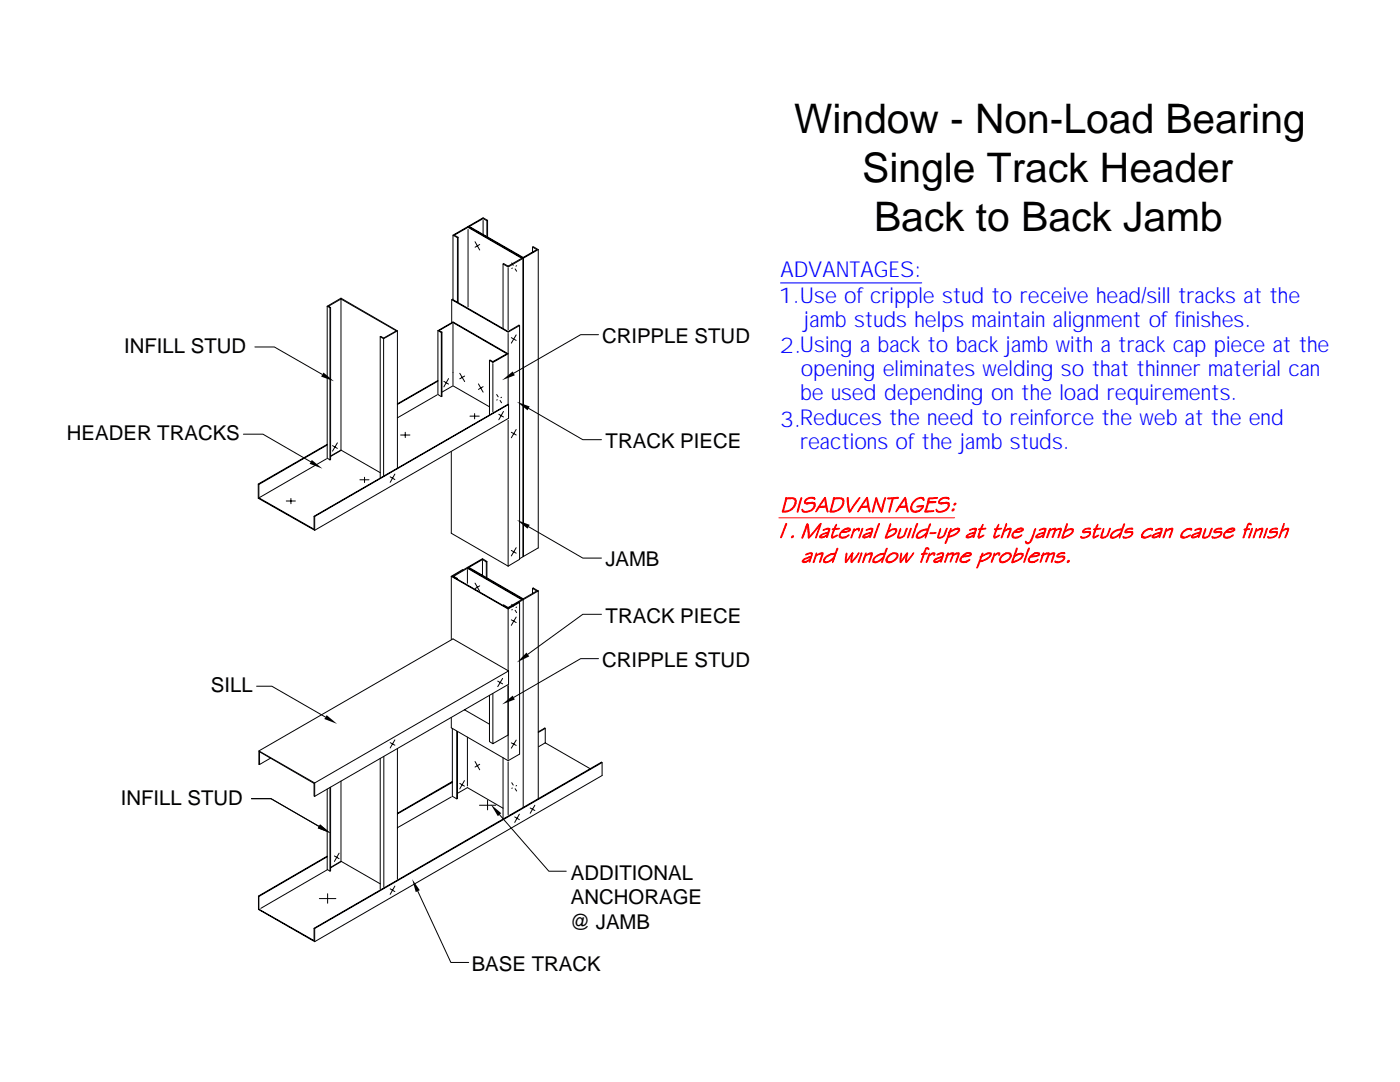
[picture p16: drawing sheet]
<svg xmlns="http://www.w3.org/2000/svg" width="279mm" height="216mm" viewBox="0 0 279 216" stroke-linecap="round" stroke-linejoin="round" font-family="sans-serif">
<defs><g id="words">
<g font-size="8.1">
<text x="158.5" y="26.5">Window - Non-Load Bearing</text>
<text x="172.1" y="36.3">Single Track Header</text>
<text x="174.5" y="46">Back to Back Jamb</text>
</g>
<g font-size="4.4" fill="#00f">
<text x="155.7" y="55.2">ADVANTAGES:</text>
<text x="155.4" y="60.4">1.Use of cripple stud to receive head/sill tracks at the</text>
<text x="160.4" y="65.3">jamb studs helps maintain alignment of finishes.</text>
<text x="155.7" y="70.4">2.Using a back to back jamb with a track cap piece at the</text>
<text x="159.8" y="75">opening eliminates welding so that thinner material can</text>
<text x="159.7" y="79.8">be used depending on the load requirements.</text>
<text x="155.6" y="85.2">3.Reduces the need to reinforce the web at the end</text>
<text x="159.7" y="89.6">reactions of the jamb studs.</text>
</g>
<g font-size="4.1">
<text x="24.8" y="70.5">INFILL STUD</text>
<text x="120.1" y="68.4">CRIPPLE STUD</text>
<text x="13.3" y="87.8">HEADER TRACKS</text>
<text x="120.9" y="89.5">TRACK PIECE</text>
<text x="120.8" y="113">JAMB</text>
<text x="120.9" y="124.2">TRACK PIECE</text>
<text x="120.1" y="133.1">CRIPPLE STUD</text>
<text x="42.1" y="138.1">SILL</text>
<text x="24.1" y="160.7">INFILL STUD</text>
<text x="113.9" y="175.6">ADDITIONAL</text>
<text x="113.7" y="185.3">@ JAMB</text>
<text x="113.9" y="180.4">ANCHORAGE</text>
<text x="94.1" y="193.7">BASE TRACK</text>
</g>
</g></defs>
<g fill="none" stroke="#000" stroke-width=".2">
<path d="M68.1 59.7l-2.5 1.4 .4 .3h-.2M68.1 59.7l11 6.3-2.5 1.5-.6-.4-.1 .1M68.1 59.7v30.1M90.4 59.7l-.3 .1v4.6M91.3 47.4l-.9-.5v12.9l11 6.3 2.2-1.2 .1 .1-2.3 1.3-11.3-6.5M91.4 47.3l-.1 .1v12.9M91.4 47.3l-.7-.4 2.7-1.5 10.7 6.1-2.7 1.6-.9-.5-.1 .1M91.4 47.3v13.1M93.4 45.2l11 6.3M93.4 45.8v15.4M94.8 48.2l.9 1.7M95.7 48.8l-.9 .5"/>
<path d="M96.4 44v2.8M97.2 44h.1l-.9-.5-6 3.4M97.2 44l-.8-.4-2.7 1.6 10.7 6.2 2.7-1.6-.8-.5M97.2 44v3.2M97.3 44v3.3M101.4 53.5v12.3M102.1 52.5l.3 .4M102.3 53.5l-.2 .1M102.8 53.7l.3 .4M103.1 53l-.1 .1M104.4 51.5v59.6v-59.6M107.4 49.8l-1-.6-.1 .1v1"/>
<path d="M107.4 49.8l-6 3.5-1-.6v12.9M107.4 49.8v59.5l-3.7 2.2M50.9 69.2h3.9l9.5 5.5M65.3 61.1v30.3l.5 .4M65.3 61.1l2.8-1.6 11.2 6.5M65.3 61.1l.5 .3M65.8 61.4v30.4M66 61.4v30.3l-.2 .1M75.9 67.2v28.2M75.9 67.2l.7 .4M76.6 67.6v27.4M79.3 66v27.4"/>
<path d="M79.3 66l-2.7 1.6M87.2 78.8l-7.9 4.6M87.4 66l.7 .4 .1-.1-.6-.3 2.8-1.6 10.8 6.2-2.8 1.6-.7-.3v10.9M87.4 66v12.7l.7 .4h.1v-12.8M87.4 66l3-1.8 11 6.4-3 1.7-.7-.4M87.4 75.9l-8.1 4.7M87.4 76.1l-8.1 4.6M88.1 66.4v12.7M88.2 78.3l2.2-1.3 7.3 4.2M88.6 76.1l.9 .5M89.5 75.5l-.9 1.7M90.4 64.6v12.2"/>
<path d="M91.8 74.5l.9 1.6M92.7 75l-.9 .6M95.5 76.6l.9 1.7M96.4 77.2l-.9 .5M98.4 72.5v9.7M99.1 78.7l.3 .5M99.3 79.8h-.2M99.8 79.9l.3 .5M100.1 79.3l-.1 .1M101.4 66.5v14.2M102 67.4l1 .5M103 66.8l-1 1.7"/>
<path d="M103.7 65v46.6l-2.3 1.4M119.4 66.8h-3.5l-13.4 7.7M48.6 86.6h3.9l9.5 5.5M51.7 96.7l-.2-.1v2.8l11.3 6.4M51.7 96.7v2.6l11 6.3v-2.6l.1 .1M57.1 100h1.8M58.1 99.5v1M65.2 91.5l-13.4 7.8M65.3 88.7l-13.8 7.9M65.3 88.8l-13.6 7.9M66 91l2.1-1.2 7.8 4.5M66.4 88.9l.9 .6"/>
<path d="M67.3 88.4l-.9 1.6M68.1 89.9l-2.1 1.2M71.8 95.7h1.8M72.7 95.2v1.1M77.9 95.1l.9 .6M78.8 94.6l-.9 1.6M79.9 86.8h1.9M80.9 86.3v1M90.1 90.1v16.3l11.3 6.6M93.8 83h1.9M94.7 82.5v1.1M99.5 82.7l1 .5"/>
<path d="M100.5 82.1l-1 1.7M101.4 80.7l.1 2.8-38.7 22.3M101.4 80.7l-38.7 22.3M101.4 83.8v29.2M101.5 80.7l-38.7 22.4M102 86.3l1 .5M103 85.7l-1 1.7M105.5 81.5l10.8 6.2h3.7M62.8 103.1v2.7M90.1 115l11.3 6.5M90.1 115v12.6M90.3 115l.9 .5 .1-.1"/>
<path d="M90.3 115l11.1 6.4M91.3 115.4l-.8-.4 2.8-1.6 10.8 6.3-2.7 1.5-.9-.5-.1 .1 1 .6M91.3 115.4v.2M92.4 113.6l-2.3 1.4M93.3 113.2l11.1 6.5M93.3 113.6v2.8M93.3 113.2l-3 1.8M94.8 116.4l.9 1.6M95.7 116.9l-.9 .6M96.3 111.9v2.9M97 112.1l.2-.1-.9-.5-3 1.7M97 112.1l-.7-.4-2.7 1.5 10.8 6.3 2.7-1.6-.8-.5v1"/>
<path d="M97 112.1v3.2M97.2 112v3.3M102 109.8l1 .6M103 109.3l-1 1.6M104.4 119.7v41.4M104.4 119.7l-3 1.7M105.5 105.1l10.8 6.3h3.7M106.3 117.4l.1-.1 1 .6M107.4 117.9v41.5M107.4 117.9l-3 1.8M51.2 136.9h3.1l10.6 6.2M97.7 138.7v9.3l.7 .4"/>
<path d="M98.4 138.4v10l3-1.7M99.3 135.9l1 .6M100.3 135.4l-1 1.6M101.4 136.8v14.7M101.5 133.9v2.6l-38.7 22.4M101.5 133.9l-11.1-6.4-38.7 22.3M101.5 133.9l-38.7 22.3M102 123.7l1 .5M102.1 120.6l.3 .5M102.3 121.6l-.2 .1M102.8 121.8l.3 .4M103 123.1l-1 1.7"/>
<path d="M103.1 121.1l-.1 .1M103.7 120.2l-2.3 1.3v12.1M103.7 120.2l-.1-.1-2.2 1.3M103.7 120.2v30.3l-2.3 1.3-11.3-6.6v-2M119.4 131.4h-3.5l-13.4 7.8M120 122.6h-3.7l-11 8M50.2 159.4h3.9l9.5 5.5M51.8 152.5h-.1v-2.7l11.1 6.4M54 151.3l-2.2 1.2v-2.5l10.9 6.3v2.6h.1M62.8 156.2v2.7M65.3 157.5v16l.5 .3M65.8 157.1v16.7"/>
<path d="M66 157.1v16.7h-.2M68.1 155.9v16M75.9 151.3v26.1M76.6 150.9v26.2M77.9 148.2l.9 .5M78.8 147.6l-.9 1.6M79.3 149.4v26.1M90.1 159l-10.8 6.2M90.3 145.4v13.5l.9 .5 .1-.1v-13.4M90.3 156.1l-11 6.3M90.3 155.9l-11 6.4M91.2 145.9v13.5"/>
<path d="M91.3 158.3l2-1.1 7.1 4.1M91.8 156.3l.9 .6M92.7 141.6l5 2.9M92.7 155.8l-.9 1.6M93.3 147.1v9.7M94.8 152l.9 1.6M95.7 152.5l-.9 .6M97.3 159.7v1.9M100.4 151.2v12.3M101.4 152v10.5M102 148.2l1 .5M102.1 156.2l.3 .5"/>
<path d="M102.3 157.2l-.2 .1M102.8 157.4l.3 .4M103 147.7l-1 1.6M103.1 156.7l-.1 .1M107.4 146l1.3-.7 .1 .1-1.4 .8M108.7 148.3l-1.2 .7M108.8 145.4v2.8l9 5.2M120.2 152.2l-57.4 33.1M51.7 178.9v2.5l11 6.3v-2.5l.1 .1M51.7 178.9l-.1-.1v2.7l11.2 6.4M63.7 179.3h3.3M65.3 173.6l-13.3 7.7"/>
<path d="M65.3 170.8l-13.7 8M65.3 171l-13.6 7.9M65.4 178.3v1.9M66 173.1l2.1-1.2 7.8 4.5M66.7 170.8l1 .5M67.7 170.2l-1 1.7M68.1 171.9l-2.1 1.3M77.9 177.4l.9 .5M78.8 176.8l-.9 1.7M83.4 177.8l6.6 14.2h3.5M95.7 160.7h3.3M99.7 162.5l9.8 11.3h3.5"/>
<path d="M102.7 163l1 .6M103.7 162.5l-1 1.6M105.8 161.2l.9 .5M106.7 160.7l-.9 1.6M62.7 185.2l57.3-33.1 .2 .1v2.5l-57.4 33.2M62.8 185.3v2.6"/>
</g>
<g fill="#f00" stroke="#f00" stroke-width=".2">
<path d="M163.4 104.8l.2 .1-2.2 2.5-.1-.3h.2z" fill-rule="evenodd"/>
<path d="M161 104.7l.1 .2-1 2.5v-.3z" fill-rule="evenodd"/>
<path d="M161 104.5h.2l.1 .2 .2 1.2v1.2h-.2l-.1-1.8-.1-.4-.1-.2z" fill-rule="evenodd"/>
<path d="M163.4 104.7l.3-.2h.2l-1.1 2.9 .8-2.5z" fill-rule="evenodd"/>
<path d="M164 107.2l.9-.4 .1 .1-.6 .3z" fill-rule="evenodd"/>
<path d="M163.6 107a1.84 1.84 0 0 1 1.6-.7l-1.1 .4-.3 .3v.1l.6 .1-.4 .2-.4-.1z" fill-rule="evenodd"/>
<path d="M165.2 105.6l.4-.1-.5 1.6-.1 .2v-.4l-.1-.1 .3-.5h-.4l.5-.1 .1-.5z" fill-rule="evenodd"/>
<path d="M164.3 105.8v-.1a1.43 1.43 0 0 1 1.3-.2z" fill-rule="evenodd"/>
<path d="M166.2 107.2l.9-.4-.8 .5z" fill-rule="evenodd"/>
<path d="M166.1 105.7h.3z" fill-rule="evenodd"/>
<path d="M166.2 105.5l1.3-.1-.1 .2-.8 .1-.2 .5a1.03 1.03 0 0 0-.1 1.1l-.3 .1a2.11 2.11 0 0 1 .4-1.7h-.3z" fill-rule="evenodd"/>
<path d="M166.9 104.6l-.2 .9h-.2z" fill-rule="evenodd"/>
<path d="M168.1 107.2l1.4-.4a1.31 1.31 0 0 1-1.4 .4z" fill-rule="evenodd"/>
<path d="M168.1 105.8l.6-.3h.5l-.5 .1-.6 .5h.9l-1.1 .2-.2 .3v.5l.4 .1h.7l-.7 .2-.6-.2a1.25 1.25 0 0 1 .6-1.4z" fill-rule="evenodd"/>
<path d="M168.1 106.1l.9-.1 .5-.2v-.2l-.8-.1 .5-.2 .5 .2 .1 .2-.5 .4z" fill-rule="evenodd"/>
<path d="M170.5 105.8l.4-.3 .4 .1-.7 .3z" fill-rule="evenodd"/>
<path d="M170.3 105.6l.2-.1 .1 .4-.8 1.5z" fill-rule="evenodd"/>
<path d="M170.9 105.5l.5-.1 .1 .1-.1 .4h-.1l.1-.3z" fill-rule="evenodd"/>
<path d="M172 105.5h.2l-.2 .5-.6 1.4z" fill-rule="evenodd"/>
<path d="M172.6 107.2l.9-.4 .2 .1-.7 .3z" fill-rule="evenodd"/>
<path d="M172.2 107a1.84 1.84 0 0 1 1.6-.7l-.5 .2a1.02 1.02 0 0 0-.9 .6l.6 .1-.5 .2-.3-.1z" fill-rule="evenodd"/>
<path d="M173.8 105.6l.4-.1v.5l-.6 1.3 .1-.4-.2-.1 .3-.5h-.3l.4-.1 .1-.5z" fill-rule="evenodd"/>
<path d="M172.8 105.8l1.1-.4 .3 .1z" fill-rule="evenodd"/>
<path d="M175.4 104.5l.1 .1-1 2.8-.1-.3z" fill-rule="evenodd"/>
<path d="M176.9 107.2l.5-.1a2.22 2.22 0 0 0 1.4-1.1l-.1-.3h-.2l.4-.1a1.49 1.49 0 0 1-1.4 1.5l-.4 .2z" fill-rule="evenodd"/>
<path d="M177.1 106l.7-.3a.88 .88 0 0 1 1.1-.1 1.85 1.85 0 0 0-2 1.6l.2 .2h-.4z" fill-rule="evenodd"/>
<path d="M177.7 104.5l.1 .1-.1 .5-.4 .9h-.2z" fill-rule="evenodd"/>
<path d="M179.7 105.5l.1 .2-.5 1.4 .2 .1-.4 .1z" fill-rule="evenodd"/>
<path d="M180.9 105.4l.2 .1a2.05 2.05 0 0 1-1.1 1.8l-.6 .1-.3-.1a1.29 1.29 0 0 0 1.4-.8z" fill-rule="evenodd"/>
<path d="M181.7 105.5h.2l-.8 1.9z" fill-rule="evenodd"/>
<path d="M183 104.5l.1-.1v.2l-.9 2.6-.2 .2z" fill-rule="evenodd"/>
<path d="M184.8 106.6l.2-.1-.3 .9z" fill-rule="evenodd"/>
<path d="M183.1 106.4l.1-.1a1.96 1.96 0 0 1 1.9-.6l-1.2 .3a1.33 1.33 0 0 0-.8 1.1l.2 .1-.4 .1-.1-.4z" fill-rule="evenodd"/>
<path d="M184.3 105.7l.9-.2 .3-.9 .2-.1-.2 .6a2.68 2.68 0 0 1-2.2 2.3l-.4-.1a2.23 2.23 0 0 0 2.2-1.6z" fill-rule="evenodd"/>
<path d="M185.6 106.4l1.2-.1-.6 .2z" fill-rule="evenodd"/>
<path d="M187.6 105.6l.1-.1v.2l-.4 1.4 .2 .1-.4 .1z" fill-rule="evenodd"/>
<path d="M188.9 105.4h.2l-.1 .1a2.05 2.05 0 0 1-1.1 1.8l-.5 .1-.3-.1a1.21 1.21 0 0 0 1.4-.8z" fill-rule="evenodd"/>
<path d="M189.3 106.2l.2-.1a2.51 2.51 0 0 1 1.6-.5l-1.5 .6-.3 .8 .6 .1-.7 .1-.5 1.3v-.4l.7-1.8z" fill-rule="evenodd"/>
<path d="M189.7 105.5h.2l-.2 .5-.2 .1z" fill-rule="evenodd"/>
<path d="M190.6 105.5l.5-.1 .4 .1a1.91 1.91 0 0 1-2.2 1.5l.5-.1a1.89 1.89 0 0 0 1.5-1.3z" fill-rule="evenodd"/>
<path d="M193.2 107.2l.9-.4 .2 .1-.6 .3z" fill-rule="evenodd"/>
<path d="M192.8 107a1.84 1.84 0 0 1 1.7-.7l-1.1 .4-.4 .3v.1l.7 .1-.5 .2-.4-.1z" fill-rule="evenodd"/>
<path d="M194.4 105.6l.5-.1-.5 1.6-.2 .2 .1-.4-.2-.1 .4-.5h-.4l.4-.1 .1-.5z" fill-rule="evenodd"/>
<path d="M193.5 105.7l1.1-.3 .3 .1-1.4 .3z" fill-rule="evenodd"/>
<path d="M195.4 107.2l1-.4-.9 .5z" fill-rule="evenodd"/>
<path d="M195.3 105.7h.3z" fill-rule="evenodd"/>
<path d="M195.4 105.5l1.4-.1-.2 .2-.8 .1-.2 .5a1.03 1.03 0 0 0-.1 1.1l-.2 .1a2.27 2.27 0 0 1 .3-1.7h-.3z" fill-rule="evenodd"/>
<path d="M196.2 104.6l-.3 .9h-.2z" fill-rule="evenodd"/>
<path d="M198.5 107.2l1-.4-.8 .5z" fill-rule="evenodd"/>
<path d="M198.5 105.7h.3z" fill-rule="evenodd"/>
<path d="M198.5 105.5l1.4-.1-.2 .2-.7 .1-.2 .5a1.03 1.03 0 0 0-.1 1.1l-.3 .1a2.27 2.27 0 0 1 .4-1.7h-.3z" fill-rule="evenodd"/>
<path d="M199.3 104.6l-.2 .9h-.3z" fill-rule="evenodd"/>
<path d="M200.5 105.8l.5-.2h.5l-.8 .3z" fill-rule="evenodd"/>
<path d="M201 105.6l.6-.2 .2 .1-.5 1.6-.2 .2 .5-1.7z" fill-rule="evenodd"/>
<path d="M200.8 104.5l.1 .2-.3 .9-.1 .2 .2 .1-.3 .1-.5 1.4z" fill-rule="evenodd"/>
<path d="M202.6 107.2l1.3-.4a1.09 1.09 0 0 1-1.3 .4z" fill-rule="evenodd"/>
<path d="M202.2 106.2l.9-.7h.6l-.6 .2-.5 .4h.9l-1.1 .2-.2 .3v.5l.4 .1h.7l-.1 .1-.6 .1-.6-.2v-.6z" fill-rule="evenodd"/>
<path d="M203.1 105.5l.6-.2 .4 .1 .2 .3-.5 .4h-1.2l1.4-.3v-.2z" fill-rule="evenodd"/>
<path d="M204.7 108l.4 .3-.3 .2z" fill-rule="evenodd"/>
<path d="M206.5 105.6l.2-.1-.5 1.7a1.27 1.27 0 0 1-1.4 1.3 1.59 1.59 0 0 0 1.2-1.5z" fill-rule="evenodd"/>
<path d="M207.1 107.2l.9-.4 .2 .1-.6 .3z" fill-rule="evenodd"/>
<path d="M206.7 107a1.84 1.84 0 0 1 1.7-.7l-1.1 .4-.4 .3v.1l.7 .1-.5 .2-.4-.1z" fill-rule="evenodd"/>
<path d="M208.3 105.6l.4-.1-.4 1.6-.2 .2 .1-.4-.2-.1 .4-.5h-.4l.4-.1 .1-.5z" fill-rule="evenodd"/>
<path d="M207.4 105.8l.1-.1a1.43 1.43 0 0 1 1.2-.2z" fill-rule="evenodd"/>
<path d="M209.3 105.9l.8-.4 .3 .1-.9 .3-.5 1.4-.1-.1z" fill-rule="evenodd"/>
<path d="M210.5 105.8l.7-.3 .3 .1-.8 .3-.6 1.4-.1-.2z" fill-rule="evenodd"/>
<path d="M209.5 105.5l.2 .1-.3 .2z" fill-rule="evenodd"/>
<path d="M210.1 105.5l.5-.1 .1 .1v.2l-.2 .1v-.2z" fill-rule="evenodd"/>
<path d="M211.2 105.5l.5-.1 .1 .1-.5 1.7-.1 .1 .4-1.7z" fill-rule="evenodd"/>
<path d="M212.1 107.2l.5-.1a1.8 1.8 0 0 0 1.4-1.4h-.3l.5-.1a1.6 1.6 0 0 1-1.4 1.5l-.5 .2z" fill-rule="evenodd"/>
<path d="M212.3 106l.7-.3a.94 .94 0 0 1 1.2-.1 1.79 1.79 0 0 0-2.1 1.6l.2 .2h-.4z" fill-rule="evenodd"/>
<path d="M212.9 104.5l.1 .1-.1 .4-.3 1h-.3z" fill-rule="evenodd"/>
<path d="M215.7 107.1l.5 .1-.5 .1z" fill-rule="evenodd"/>
<path d="M215.7 107.3a1.85 1.85 0 0 0 1.7-.7v-.3l-.2-.1h.4a1.38 1.38 0 0 1-1.9 1.1z" fill-rule="evenodd"/>
<path d="M216.4 106.2l.9-.2 .3 .2z" fill-rule="evenodd"/>
<path d="M217.2 105.5l.4-.1v.1z" fill-rule="evenodd"/>
<path d="M216.3 105.7l.6-.3h.7l-.4 .1a.84 .84 0 0 0-1 .6l1.4 .1-1.5 .1-.1-.3z" fill-rule="evenodd"/>
<path d="M218.4 107.2l.9-.4-.9 .5z" fill-rule="evenodd"/>
<path d="M218.3 105.7h.3z" fill-rule="evenodd"/>
<path d="M218.3 105.5h1.4l-1 .2-.1 .5a.96 .96 0 0 0-.2 1.1l-.2 .1-.1-.3 .5-1.4h-.3z" fill-rule="evenodd"/>
<path d="M219.1 104.6v.2l-.3 .7h-.2z" fill-rule="evenodd"/>
<path d="M220.1 105.6l.2-.1-.4 1.6 .1 .1-.3 .1z" fill-rule="evenodd"/>
<path d="M221.5 105.4l.1 .1a2.05 2.05 0 0 1-1.1 1.8l-.5 .1-.3-.1a1.29 1.29 0 0 0 1.4-.8z" fill-rule="evenodd"/>
<path d="M223.6 106.6l.2-.1-.4 .9z" fill-rule="evenodd"/>
<path d="M221.8 106.4l.2-.1a1.96 1.96 0 0 1 1.9-.6l-1.3 .3a1.33 1.33 0 0 0-.8 1.1l.3 .1-.5 .1v-.4z" fill-rule="evenodd"/>
<path d="M223.1 105.7l.8-.2 .4-.9 .2-.1-.3 .6a2.68 2.68 0 0 1-2.2 2.3l-.4-.1a2.23 2.23 0 0 0 2.3-1.6z" fill-rule="evenodd"/>
<path d="M224.2 107l.4 .2-.4 .1-.1-.2z" fill-rule="evenodd"/>
<path d="M224.2 107.3a1.85 1.85 0 0 0 1.7-.7l-.1-.3-.2-.1h.5a1.37 1.37 0 0 1-1.9 1.1z" fill-rule="evenodd"/>
<path d="M224.8 106.2l1.3-.1z" fill-rule="evenodd"/>
<path d="M225.7 105.5l.3-.1 .1 .1z" fill-rule="evenodd"/>
<path d="M224.7 105.7l.7-.3h.6l-.3 .1a.84 .84 0 0 0-1 .6l1.4 .1-1.6 .1v-.3z" fill-rule="evenodd"/>
<path d="M227.8 107.2a2.75 2.75 0 0 0 1.9-.4 1.64 1.64 0 0 1-1.9 .4z" fill-rule="evenodd"/>
<path d="M228.4 105.9a1.3 1.3 0 0 1 1.2-.3l-.4 .1a1.44 1.44 0 0 0-1.2 1.4l.4 .1h-.6a1.04 1.04 0 0 1 .6-1.3z" fill-rule="evenodd"/>
<path d="M229.1 105.5h.9v.2l-.1 .1-.2-.2z" fill-rule="evenodd"/>
<path d="M230.3 107.2l1-.4 .1 .1-.6 .3z" fill-rule="evenodd"/>
<path d="M229.9 107a1.84 1.84 0 0 1 1.7-.7l-.6 .2a1.02 1.02 0 0 0-.9 .6l.7 .1-.6 .2-.2-.1z" fill-rule="evenodd"/>
<path d="M231.6 105.6l.3-.1v.5l-.5 1.3v-.4l-.1-.1 .3-.5h-.4l.4-.1 .1-.5z" fill-rule="evenodd"/>
<path d="M230.6 105.8l1-.4 .3 .1z" fill-rule="evenodd"/>
<path d="M232.8 105.8l.5-.2h.5l-.8 .3z" fill-rule="evenodd"/>
<path d="M232.7 105.6l.1-.1v.3l.2 .1-.3 .1-.5 1.4z" fill-rule="evenodd"/>
<path d="M233.3 105.6l.6-.2 .2 .1-.7 1.8-.1-.1 .6-1.6z" fill-rule="evenodd"/>
<path d="M235.7 107.2a2.75 2.75 0 0 0 1.9-.4 1.64 1.64 0 0 1-1.9 .4z" fill-rule="evenodd"/>
<path d="M236.3 105.9l.6-.4 .5 .1-.4 .1a1.39 1.39 0 0 0-1.1 1.4l.4 .1h-.6a1.18 1.18 0 0 1 .6-1.3z" fill-rule="evenodd"/>
<path d="M236.9 105.5h.9v.2l-.1 .1-.1-.2z" fill-rule="evenodd"/>
<path d="M238.2 107.2l.9-.4 .1 .1-.6 .3z" fill-rule="evenodd"/>
<path d="M237.7 107a1.84 1.84 0 0 1 1.7-.7l-.6 .2a1.02 1.02 0 0 0-.8 .6l.6 .1-.6 .2-.2-.1z" fill-rule="evenodd"/>
<path d="M239.4 105.6l.4-.1-.1 .5-.5 1.3v-.4l-.1-.1 .2-.1 .1-.4h-.3l.4-.1 .1-.5z" fill-rule="evenodd"/>
<path d="M238.4 105.8l1.1-.4 .3 .1z" fill-rule="evenodd"/>
<path d="M240.5 105.5l.2 .2-.5 1.4 .2 .1-.4 .1z" fill-rule="evenodd"/>
<path d="M241.8 105.4l.1 .1a2.05 2.05 0 0 1-1.1 1.8l-.5 .1-.3-.1a1.29 1.29 0 0 0 1.4-.8z" fill-rule="evenodd"/>
<path d="M241.9 107.1l.5 .1-.5 .1z" fill-rule="evenodd"/>
<path d="M241.9 107.3a1.85 1.85 0 0 0 1.7-.7v-.3l-.2-.1h.4a1.38 1.38 0 0 1-1.9 1.1z" fill-rule="evenodd"/>
<path d="M242.6 106.2l.9-.2 .3 .2z" fill-rule="evenodd"/>
<path d="M243.4 105.5l.4-.1v.1z" fill-rule="evenodd"/>
<path d="M242.5 105.7l.6-.3h.7l-.4 .1a.84 .84 0 0 0-1 .6l1.4 .1-1.5 .1-.1-.3z" fill-rule="evenodd"/>
<path d="M244.8 107.2l.5-.1 .8-.4v.2l-.6 .3z" fill-rule="evenodd"/>
<path d="M244.4 106.2l.9-.7h.6l-.6 .2-.5 .4h.9l-1.1 .2-.2 .3v.5l.4 .1h.7l-.1 .1-.6 .1-.6-.2v-.6z" fill-rule="evenodd"/>
<path d="M245.3 105.5l.6-.2 .4 .1 .2 .3-.5 .4h-1.2l1.5-.3-.1-.2z" fill-rule="evenodd"/>
<path d="M248.3 105.7h.3z" fill-rule="evenodd"/>
<path d="M248.3 105.6l1.1-.1-.1 .2h-.5l-.5 1.5-.2 .2 .5-1.7h-.3z" fill-rule="evenodd"/>
<path d="M249.3 104.6l.3-.1 .1 .2-.1 .1z" fill-rule="evenodd"/>
<path d="M249.1 104.5h.5l-.4 .1-.3 .9h-.2z" fill-rule="evenodd"/>
<path d="M249.9 105.4l-.1 .6-.5 1.4v-.4z" fill-rule="evenodd"/>
<path d="M250.8 105.8l.4-.2h.6l-.9 .3z" fill-rule="evenodd"/>
<path d="M250.7 105.5l.2 .4-.2 .1-.4 1.1-.2 .3z" fill-rule="evenodd"/>
<path d="M251.2 105.6l.7-.2 .2 .1-.7 1.8 .4-1.7z" fill-rule="evenodd"/>
<path d="M252.8 105.5l.1 .1-.7 1.8z" fill-rule="evenodd"/>
<path d="M253.1 107l.3 .2-.3 .1-.2-.2z" fill-rule="evenodd"/>
<path d="M253.1 107.3a1.85 1.85 0 0 0 1.7-.7l-.1-.3-.2-.1h.4a1.37 1.37 0 0 1-1.8 1.1z" fill-rule="evenodd"/>
<path d="M253.7 106.2l1.2-.1z" fill-rule="evenodd"/>
<path d="M254.6 105.5l.3-.1 .1 .1z" fill-rule="evenodd"/>
<path d="M253.6 105.7l.7-.3h.6l-.3 .1a.84 .84 0 0 0-1 .6l1.3 .1-1.5 .1v-.3z" fill-rule="evenodd"/>
<path d="M255.9 105.8l.5-.2h.5l-.8 .3z" fill-rule="evenodd"/>
<path d="M256.4 105.6l.6-.2 .2 .1-.7 1.8-.1-.1 .6-1.6z" fill-rule="evenodd"/>
<path d="M256.2 104.5l.1 .2-.4 1.1 .2 .1-.2 .1-.6 1.4z" fill-rule="evenodd"/>
<path d="M160.5 112.1l1.1-.3-.6 .3z" fill-rule="evenodd"/>
<path d="M160.4 111.5l1-.3h.4l-1 .3-.5 .4 .2 .2h.5l-.5 .2-.4-.2v-.2z" fill-rule="evenodd"/>
<path d="M161.8 110.4h.3l-.6 1.8 .1-.4-.2-.1 .4-.5h-.4l.4-.2 .1-.5z" fill-rule="evenodd"/>
<path d="M160.8 110.7l.1-.1a1.31 1.31 0 0 1 1.2-.2z" fill-rule="evenodd"/>
<path d="M163 110.7l.4-.2h.6l-.9 .3z" fill-rule="evenodd"/>
<path d="M162.9 110.4l.2 .4-.2 .1-.6 1.4z" fill-rule="evenodd"/>
<path d="M163.4 110.5l.7-.2 .2 .1-.6 1.7-.1 .1 .4-1.7z" fill-rule="evenodd"/>
<path d="M166.3 111.5l.2-.2-.3 1z" fill-rule="evenodd"/>
<path d="M164.6 111.3a2.12 2.12 0 0 1 2-.7 2.45 2.45 0 0 0-2.1 1.1v.3l.3 .1h-.4l-.1-.4z" fill-rule="evenodd"/>
<path d="M165.8 110.5l.9-.1 .5-1-.2 .6a2.7 2.7 0 0 1-2.2 2.3l-.4-.2a2.26 2.26 0 0 0 2.2-1.5z" fill-rule="evenodd"/>
<path d="M170 110.6l.2-.2-.2 1.6 .1 .1-.2 .2-.1-.6z" fill-rule="evenodd"/>
<path d="M168.9 110.4l.1 .2-.1 1.6-.1 .1-.1-.7z" fill-rule="evenodd"/>
<path d="M170 110.4l.2-.1-1.3 1.9v-.1z" fill-rule="evenodd"/>
<path d="M171.2 110.4l.2-.1a3.4 3.4 0 0 1-1.4 1.8z" fill-rule="evenodd"/>
<path d="M171.9 110.4h.1v.1l-.7 1.7z" fill-rule="evenodd"/>
<path d="M172.8 110.7l.5-.2h.5l-.8 .3z" fill-rule="evenodd"/>
<path d="M172.8 110.4v.3l.2 .1-.2 .1-.5 1.2-.1 .2z" fill-rule="evenodd"/>
<path d="M173.3 110.5l.6-.2 .2 .1-.7 1.8 .5-1.7z" fill-rule="evenodd"/>
<path d="M176.1 111.5l.3-.2-.4 1z" fill-rule="evenodd"/>
<path d="M174.5 111.3l.1-.1a1.95 1.95 0 0 1 1.8-.6l-.6 .1-.6 .2a1.19 1.19 0 0 0-.8 1.1l.3 .1h-.5v-.4z" fill-rule="evenodd"/>
<path d="M175.6 110.5l.9-.1 .4-1h.2l-.7 1.9-.3 .2a1.51 1.51 0 0 1-1.9 .6 2.26 2.26 0 0 0 2.2-1.5z" fill-rule="evenodd"/>
<path d="M177.1 111.1a1.37 1.37 0 0 1 1.4-.7l-.8 .3a1.11 1.11 0 0 0-.6 1.2l.8 .3a.76 .76 0 0 1-1.1-.5z" fill-rule="evenodd"/>
<path d="M178.1 110.4l.5-.1 .6 .2a1.41 1.41 0 0 1-1.7 1.6 1.37 1.37 0 0 0 1.4-1.4z" fill-rule="evenodd"/>
<path d="M180.9 110.6l.2-.2-.2 1.6 .2 .1-.3 .2-.1-.6z" fill-rule="evenodd"/>
<path d="M179.8 110.4l.2 .2-.2 1.6-.1 .1-.1-.7z" fill-rule="evenodd"/>
<path d="M180.9 110.4l.2-.1-1.3 1.9v-.1z" fill-rule="evenodd"/>
<path d="M182.2 110.4l.2-.1-1.1 1.5-.4 .3z" fill-rule="evenodd"/>
<path d="M183.9 110.6h.4z" fill-rule="evenodd"/>
<path d="M184 110.4h1.1l-.7 .2-.6 1.6 .5-1.6h-.4z" fill-rule="evenodd"/>
<path d="M185 109.4h.3l.1 .2h-.1z" fill-rule="evenodd"/>
<path d="M184.7 109.3h.3l.3 .1a.74 .74 0 0 0-.7 .9l-.3 .1z" fill-rule="evenodd"/>
<path d="M185.5 110.7l.5-.3h.3l-.7 .4z" fill-rule="evenodd"/>
<path d="M185.5 110.4l.1 .4-.7 1.4z" fill-rule="evenodd"/>
<path d="M186 110.4h.6l-.2 .4v-.3z" fill-rule="evenodd"/>
<path d="M186.7 112.1l1.1-.3-.6 .3z" fill-rule="evenodd"/>
<path d="M186.6 111.5l1-.3h.4l-1 .3-.5 .4 .2 .2h.5l-.5 .2-.3-.2-.1-.2z" fill-rule="evenodd"/>
<path d="M188 110.4h.3l-.6 1.8 .1-.4-.1-.1 .3-.5h-.4l.4-.2 .1-.5z" fill-rule="evenodd"/>
<path d="M187 110.7l.1-.1a1.31 1.31 0 0 1 1.2-.2z" fill-rule="evenodd"/>
<path d="M188.8 110.8l.9-.4 .3 .1-.9 .3-.5 1.4 .3-1.3z" fill-rule="evenodd"/>
<path d="M190.1 110.7l.7-.3 .3 .1-.9 .3-.5 1.3h-.1z" fill-rule="evenodd"/>
<path d="M189.1 110.4h.2l-.1 .2-.2 .1z" fill-rule="evenodd"/>
<path d="M189.7 110.4h.7l-.1 .2-.2 .1 .1-.2z" fill-rule="evenodd"/>
<path d="M190.8 110.4h.7l-.7 1.8 .5-1.7z" fill-rule="evenodd"/>
<path d="M192.3 112.1h.4l.8-.5 .1 .1-.6 .4z" fill-rule="evenodd"/>
<path d="M191.9 111.1l.8-.7h.6l-.4 .1-.7 .5h1a1.46 1.46 0 0 0-1.3 .3l-.1 .6a1.21 1.21 0 0 0 1.2 .2l-.2 .1a1.24 1.24 0 0 1-1.2-.1v-.6z" fill-rule="evenodd"/>
<path d="M192.7 110.4l.6-.2 .5 .1 .1 .4-.4 .3h-.3h-1l1.5-.3-.1-.2z" fill-rule="evenodd"/>
<path d="M195.7 111l1.2-.6h.5l-1.5 .7-.3 .8h.6l-.7 .2-.5 1.3z" fill-rule="evenodd"/>
<path d="M196 110.4l.2 .1-.4 .5z" fill-rule="evenodd"/>
<path d="M196.9 110.4l.5-.1 .4 .1a1.97 1.97 0 0 1-2.2 1.5 2.32 2.32 0 0 0 2-1.4z" fill-rule="evenodd"/>
<path d="M198.5 110.7l.5-.3h.3l-.8 .4z" fill-rule="evenodd"/>
<path d="M198.4 110.4l.1 .4-.6 1.4z" fill-rule="evenodd"/>
<path d="M199 110.4h.6l-.2 .4h-.1v-.3z" fill-rule="evenodd"/>
<path d="M199.8 111a1.3 1.3 0 0 1 1.3-.6 1.37 1.37 0 0 0-1.4 1.5l.8 .3a.88 .88 0 0 1-1-.1 .96 .96 0 0 1 .3-1.1z" fill-rule="evenodd"/>
<path d="M200.7 110.4l.5-.1 .6 .2a1.4 1.4 0 0 1-1.6 1.6 1.29 1.29 0 0 0 1.3-1.4z" fill-rule="evenodd"/>
<path d="M202.1 112.1l.5-.2a1.68 1.68 0 0 0 1.4-1.2l-.3-.1 .5-.1a1.6 1.6 0 0 1-1.4 1.6l-.5 .1z" fill-rule="evenodd"/>
<path d="M202.4 110.9l.6-.3a1.14 1.14 0 0 1 1.2-.1 1.76 1.76 0 0 0-2.1 1.6l.2 .1h-.4z" fill-rule="evenodd"/>
<path d="M202.9 109.4l.1 .1-.4 1.4h-.2z" fill-rule="evenodd"/>
<path d="M205.3 109.4l.1 .1-.9 2.6-.2 .1z" fill-rule="evenodd"/>
<path d="M205.9 112.1h.4l.9-.5-.7 .5z" fill-rule="evenodd"/>
<path d="M205.5 111.1a1.71 1.71 0 0 1 1.4-.7l-.4 .1-.7 .5h1a1.46 1.46 0 0 0-1.3 .3v.6l1 .3a1.24 1.24 0 0 1-1.2-.1 .86 .86 0 0 1 .2-1z" fill-rule="evenodd"/>
<path d="M206.4 110.4l.6-.2 .4 .1 .1 .4-.3 .3h-.4h-1l1.5-.3v-.2z" fill-rule="evenodd"/>
<path d="M207.9 110.8l.8-.4 .4 .1-.9 .3-.6 1.4 .4-1.3z" fill-rule="evenodd"/>
<path d="M209.2 110.7l.6-.3 .4 .1-.9 .3-.4 1.2-.2 .1z" fill-rule="evenodd"/>
<path d="M208.2 110.4h.2l-.1 .2-.2 .1z" fill-rule="evenodd"/>
<path d="M208.7 110.4h.7v.2l-.2 .1v-.2z" fill-rule="evenodd"/>
<path d="M209.8 110.4h.7l-.7 1.8 .5-1.7z" fill-rule="evenodd"/>
<path d="M210.5 112l.2-.1 .3 .2-.4 .1z" fill-rule="evenodd"/>
<path d="M210.6 112.2a2.15 2.15 0 0 0 1.7-.7v-.3l-.3-.1 .5-.1a1.22 1.22 0 0 1-1.5 1.3z" fill-rule="evenodd"/>
<path d="M211.2 111l.9-.1 .4 .1z" fill-rule="evenodd"/>
<path d="M212.1 110.4l.4-.1v.1z" fill-rule="evenodd"/>
<path d="M211.2 110.5l.6-.2h.7l-.4 .1a.96 .96 0 0 0-1 .6h1.4l-1.6 .1v-.2z" fill-rule="evenodd"/>
<path d="M213.1 111.9l.2-.1 .1 .2-.3 .3-.1-.2z" fill-rule="evenodd"/>
<path d="M156.8 99.4l1.1 .1-.9 .1-.7 2.4h-.2z" fill-rule="evenodd"/>
<path d="M156.8 99.3l.2 .1h-.2z" fill-rule="evenodd"/>
<path d="M156.8 99.4h.2a2.33 2.33 0 0 1 1.8 .2 2.21 2.21 0 0 1-2.7 2.6v-.2a2.12 2.12 0 0 0 2.6-2l-.4-.5z" fill-rule="evenodd"/>
<path d="M159.9 99.3h.1v.1l-.8 2.8v-.5z" fill-rule="evenodd"/>
<path d="M160.1 101.6l.3 .4 .3 .1h-.6z" fill-rule="evenodd"/>
<path d="M160.1 102.1h.6a1.52 1.52 0 0 0 1.7-1.5l-.3-.2h.5a1.73 1.73 0 0 1-2.3 1.8z" fill-rule="evenodd"/>
<path d="M161 100.4l1.1-.2 .5 .2z" fill-rule="evenodd"/>
<path d="M162 99.4l.5-.1 .2 .3-.1 .1z" fill-rule="evenodd"/>
<path d="M160.7 99.7a1.84 1.84 0 0 1 1.8-.4 1.98 1.98 0 0 0-1.8 .7l.1 .3 .2 .1h1.6l-1.5 .2-.5-.1-.1-.4z" fill-rule="evenodd"/>
<path d="M163.3 101.1h1.5l-1.3 .2-.7 .8z" fill-rule="evenodd"/>
<path d="M164.6 99.3v.2l-1 1.5-.3 .1z" fill-rule="evenodd"/>
<path d="M164.6 99.3l.1-.1 .1 .4 .5 2.5-.2 .1-.3-1.1h-1.5l1.5-.1z" fill-rule="evenodd"/>
<path d="M166.3 99.4l1.1 .1-.9 .1-.6 2.4h-.2z" fill-rule="evenodd"/>
<path d="M166.4 99.3l.2 .1h-.3z" fill-rule="evenodd"/>
<path d="M166.3 99.4h.3a2.26 2.26 0 0 1 1.7 .2 2.21 2.21 0 0 1-2.6 2.6v-.2a2.12 2.12 0 0 0 2.5-2l-.3-.5z" fill-rule="evenodd"/>
<path d="M171.3 99.5l.3-.2-1.8 2.7-.2-.1z" fill-rule="evenodd"/>
<path d="M169.1 99.3h.1l.1 .2 .1 1.4a.96 .96 0 0 0 .4 1.1l-.3 .2a6.5 6.5 0 0 1-.4-2.9z" fill-rule="evenodd"/>
<path d="M171.7 101.1h1.5l-1.3 .2-.7 .8z" fill-rule="evenodd"/>
<path d="M173 99.3v.2l-1 1.5-.3 .1z" fill-rule="evenodd"/>
<path d="M173 99.3l.1-.1 .1 .4 .5 2.5-.2 .1-.3-1.1h-1.5l1.5-.1z" fill-rule="evenodd"/>
<path d="M174.8 99.5l.1 .2-.7 2.5-.1-.1z" fill-rule="evenodd"/>
<path d="M176.6 99.3h.1v.2l-.6 2.4h-.2z" fill-rule="evenodd"/>
<path d="M174.8 99.3l.2 .1 .6 1.8 .5 .7-.1 .3a6.2 6.2 0 0 1-1.2-2.7z" fill-rule="evenodd"/>
<path d="M178.1 99.5h.2l-.8 2.7-.1-.1z" fill-rule="evenodd"/>
<path d="M177.2 99.4l2-.2 .1 .2-1.9 .2z" fill-rule="evenodd"/>
<path d="M179.3 101.1h1.5l-1.3 .2-.7 .8z" fill-rule="evenodd"/>
<path d="M180.6 99.3v.2l-1 1.5-.3 .1z" fill-rule="evenodd"/>
<path d="M180.6 99.3l.1-.1 .1 .4 .5 2.5-.2 .1-.3-1.1h-1.5l1.5-.1z" fill-rule="evenodd"/>
<path d="M182.8 102a1.45 1.45 0 0 0 1.3-1h.2a1.37 1.37 0 0 1-1.5 1z" fill-rule="evenodd"/>
<path d="M183 101l1.3-.1v.1l-.7 .1-.5 .1z" fill-rule="evenodd"/>
<path d="M183.8 99.4h.5l.1 .4-.1 .1z" fill-rule="evenodd"/>
<path d="M182.2 100.1a1.62 1.62 0 0 1 2.1-.7 1.98 1.98 0 0 0-2.2 2.4l.3 .2 1 .1a1.06 1.06 0 0 1-1.5-.1 1.06 1.06 0 0 1 .1-1.5z" fill-rule="evenodd"/>
<path d="M184.6 102.1l1.8-.2-.3 .2-1.1 .1z" fill-rule="evenodd"/>
<path d="M185.3 100.2l1.5-.1-.1 .1z" fill-rule="evenodd"/>
<path d="M185.3 99.5l1.8-.2-.2 .1-1.4 .1-.2 .7h1.4l-1.4 .2-.5 1.6-.2 .1z" fill-rule="evenodd"/>
<path d="M186.8 101.6l.7 .5h-.6z" fill-rule="evenodd"/>
<path d="M186.9 102.1h.6a1.58 1.58 0 0 0 1.7-1.5l-.4-.2h.6a1.68 1.68 0 0 1-2.5 1.7z" fill-rule="evenodd"/>
<path d="M187.8 100.4l.6-.1a.94 .94 0 0 1 1 .1z" fill-rule="evenodd"/>
<path d="M188.8 99.4l.5-.1 .1 .3-.1 .1z" fill-rule="evenodd"/>
<path d="M187.5 99.7a1.83 1.83 0 0 1 1.8-.4 2 2 0 0 0-1.8 .7v.3l.3 .1h1.6l-1.6 .2-.4-.1-.1-.4z" fill-rule="evenodd"/>
<path d="M190.1 101.6h.3l-.3 .4-.1-.1z" fill-rule="evenodd"/>
<path d="M190.5 100.5l.2-.1 .1 .1-.3 .3-.1-.2z" fill-rule="evenodd"/>
<path d="M156.8 104.5h.2v.2l-1.2 2.6z" fill-rule="evenodd"/>
<path d="M158.1 107l.2-.1 .1 .2-.4 .2-.1-.2z" fill-rule="evenodd"/>
</g>
<path d="M155.4 103.3h35.1" fill="none" stroke="#f00" stroke-width=".2"/>
<path d="M155.8 56.5h28.2" fill="none" stroke="#00f" stroke-width=".2"/>
<path d="M64.6 74.3l2 1.8-2.5-1zM100.2 75.9l2.1-1.8 .4 .8zM62.2 91.8l2.1 1.7-2.5-1zM103.2 80.2l2.5 .9-.4 .8zM103.2 103.8l2.5 .9-.4 .8zM100.2 140.5l2.1-1.7 .4 .8zM105.1 130.2l.5 .8-2.4 1.2zM65.2 142.7l2.1 1.7-2.6-.9zM63.9 164.5l2.1 1.7-2.6-.9zM82.3 175.4l1.5 2.2-.8 .4zM98 160.5l2 1.8-.6 .6z" fill="#000"/>
<use href="#words"/>
</svg>
